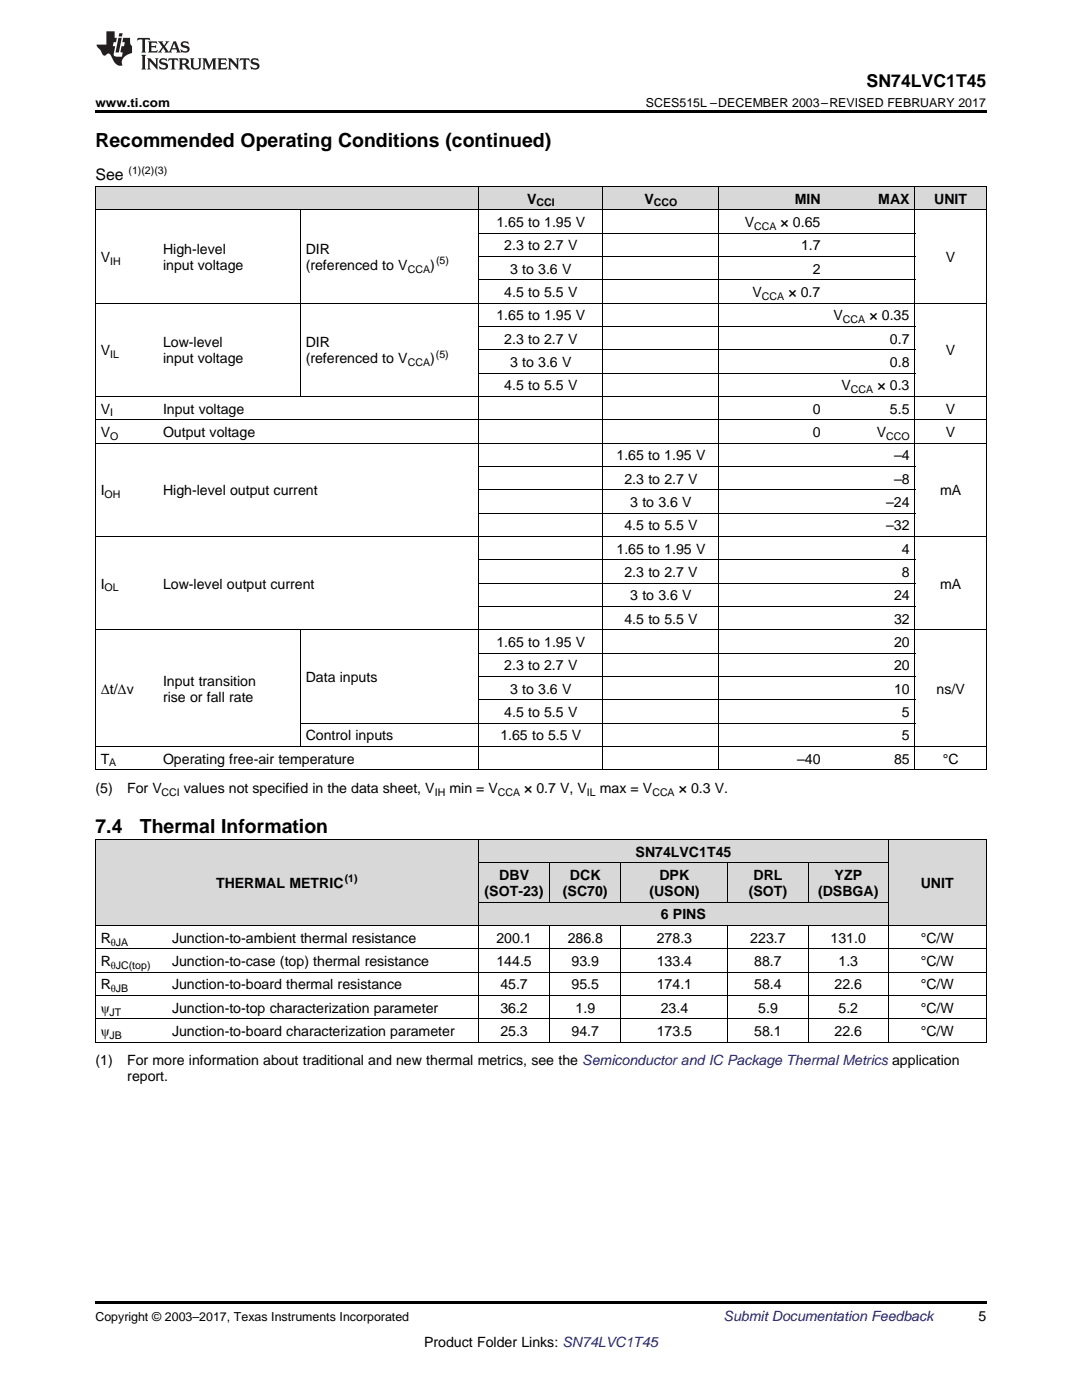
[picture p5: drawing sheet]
<svg xmlns="http://www.w3.org/2000/svg" width="216mm" height="279mm" viewBox="0 0 216 279" stroke-linecap="round" stroke-linejoin="round" font-family="sans-serif">
<defs><g id="words">
<g font-size="3.9">
<text x="19" y="29.3">Recommended Operating Conditions (continued)</text>
<text x="19" y="166.3">7.4</text>
<text x="27.9" y="166.3">Thermal Information</text>
</g>
<text font-size="3.5" x="172.9" y="17.3">SN74LVC1T45</text>
<text font-size="3.2" x="19" y="36">See</text>
<g font-size="2.8">
<text x="105.2" y="40.6">V</text>
<text x="128.6" y="40.6">V</text>
<text x="158.6" y="40.6">MIN</text>
<text x="175.3" y="40.6">MAX</text>
<text x="186.4" y="40.6">UNIT</text>
<text x="99.1" y="45.3">1.65 to 1.95 V</text>
<text x="148.6" y="45.3">V</text>
<text x="155.8" y="45.3">× 0.65</text>
<text x="20.1" y="52.3">V</text>
<text x="32.5" y="50.7">High-level</text>
<text x="32.5" y="53.9">input voltage</text>
<text x="61" y="50.7">DIR</text>
<text x="61" y="53.9">(referenced to V</text>
<text x="85.8" y="53.9">)</text>
<text x="100.6" y="50">2.3 to 2.7 V</text>
<text x="159.8" y="50">1.7</text>
<text x="188.7" y="52.3">V</text>
<text x="100.6" y="59.3">4.5 to 5.5 V</text>
<text x="101.8" y="54.6">3 to 3.6 V</text>
<text x="150.1" y="59.3">V</text>
<text x="157.3" y="59.3">× 0.7</text>
<text x="162.2" y="54.6">2</text>
<text x="99.1" y="63.9">1.65 to 1.95 V</text>
<text x="166.3" y="63.9">V</text>
<text x="173.5" y="63.9">× 0.35</text>
<text x="20.1" y="70.9">V</text>
<text x="32.5" y="69.3">Low-level</text>
<text x="61" y="69.3">DIR</text>
<text x="100.6" y="68.6">2.3 to 2.7 V</text>
<text x="177.6" y="68.6">0.7</text>
<text x="188.7" y="70.9">V</text>
<text x="32.5" y="72.5">input voltage</text>
<text x="61" y="72.5">(referenced to V</text>
<text x="85.8" y="72.5">)</text>
<text x="100.6" y="77.9">4.5 to 5.5 V</text>
<text x="101.8" y="73.2">3 to 3.6 V</text>
<text x="167.9" y="77.9">V</text>
<text x="175.1" y="77.9">× 0.3</text>
<text x="177.6" y="73.2">0.8</text>
<text x="20.1" y="82.5">V</text>
<text x="32.5" y="82.5">Input voltage</text>
<text x="162.2" y="82.5">0</text>
<text x="177.6" y="82.5">5.5</text>
<text x="188.7" y="82.5">V</text>
<text x="20.1" y="87.2">V</text>
<text x="32.5" y="87.2">Output voltage</text>
<text x="162.2" y="87.2">0</text>
<text x="174.9" y="87.2">V</text>
<text x="188.7" y="87.2">V</text>
<text x="123" y="91.9">1.65 to 1.95 V</text>
<text x="178.4" y="91.9">–4</text>
<text x="20.1" y="98.8">I</text>
<text x="32.5" y="98.8">High-level output current</text>
<text x="124.6" y="96.5">2.3 to 2.7 V</text>
<text x="125.8" y="101.2">3 to 3.6 V</text>
<text x="176.8" y="101.2">–24</text>
<text x="178.4" y="96.5">–8</text>
<text x="187.6" y="98.8">mA</text>
<text x="124.6" y="105.8">4.5 to 5.5 V</text>
<text x="176.8" y="105.8">–32</text>
<text x="123" y="110.5">1.65 to 1.95 V</text>
<text x="180" y="110.5">4</text>
<text x="20.1" y="117.5">I</text>
<text x="32.5" y="117.5">Low-level output current</text>
<text x="124.6" y="115.1">2.3 to 2.7 V</text>
<text x="125.8" y="119.8">3 to 3.6 V</text>
<text x="178.4" y="119.8">24</text>
<text x="180" y="115.1">8</text>
<text x="187.6" y="117.5">mA</text>
<text x="124.6" y="124.5">4.5 to 5.5 V</text>
<text x="178.4" y="124.5">32</text>
<text x="99.1" y="129.1">1.65 to 1.95 V</text>
<text x="178.4" y="129.1">20</text>
<text x="32.5" y="136.8">Input transition</text>
<text x="61" y="136.1">Data inputs</text>
<text x="100.6" y="133.8">2.3 to 2.7 V</text>
<text x="178.4" y="133.8">20</text>
<text x="20.1" y="138.4">Δt/Δv</text>
<text x="32.5" y="140">rise or fall rate</text>
<text x="100.6" y="143.1">4.5 to 5.5 V</text>
<text x="101.8" y="138.4">3 to 3.6 V</text>
<text x="178.4" y="138.4">10</text>
<text x="180" y="143.1">5</text>
<text x="186.9" y="138.4">ns/V</text>
<text x="61" y="147.7">Control inputs</text>
<text x="99.8" y="147.7">1.65 to 5.5 V</text>
<text x="180" y="147.7">5</text>
<text x="20.1" y="152.4">T</text>
<text x="32.5" y="152.4">Operating free-air temperature</text>
<text x="159.1" y="152.4">–40</text>
<text x="178.4" y="152.4">85</text>
<text x="188.1" y="152.4">°C</text>
<text x="19" y="158.3">(5)</text>
<text x="25.4" y="158.3">For V</text>
<text x="36.7" y="158.3">values not specified in the data sheet, V</text>
<text x="89.7" y="158.3">min = V</text>
<text x="104.6" y="158.3">× 0.7 V, V</text>
<text x="119.7" y="158.3">max = V</text>
<text x="135.4" y="158.3">× 0.3 V.</text>
<text x="126.8" y="171">SN74LVC1T45</text>
<text x="43.1" y="177.2">THERMAL METRIC</text>
<text x="96.7" y="178.8">(SOT-23)</text>
<text x="99.6" y="175.6">DBV</text>
<text x="112.3" y="178.8">(SC70)</text>
<text x="113.7" y="175.6">DCK</text>
<text x="129.6" y="178.8">(USON)</text>
<text x="131.6" y="175.6">DPK</text>
<text x="149.4" y="178.8">(SOT)</text>
<text x="150.4" y="175.6">DRL</text>
<text x="163.2" y="178.8">(DSBGA)</text>
<text x="166.5" y="175.6">YZP</text>
<text x="183.7" y="177.2">UNIT</text>
<text x="131.9" y="183.5">6 PINS</text>
<text x="20.1" y="188.1">R</text>
<text x="34.3" y="188.1">Junction-to-ambient thermal resistance</text>
<text x="99.1" y="188.1">200.1</text>
<text x="113.3" y="188.1">286.8</text>
<text x="131.1" y="188.1">278.3</text>
<text x="149.7" y="188.1">223.7</text>
<text x="165.7" y="188.1">131.0</text>
<text x="183.7" y="188.1">°C/W</text>
<text x="20.1" y="192.8">R</text>
<text x="20.1" y="197.4">R</text>
<text x="34.3" y="192.8">Junction-to-case (top) thermal resistance</text>
<text x="34.3" y="197.4">Junction-to-board thermal resistance</text>
<text x="99.1" y="192.8">144.5</text>
<text x="99.8" y="197.4">45.7</text>
<text x="114.1" y="192.8">93.9</text>
<text x="114.1" y="197.4">95.5</text>
<text x="131.1" y="192.8">133.4</text>
<text x="131.1" y="197.4">174.1</text>
<text x="150.5" y="192.8">88.7</text>
<text x="150.5" y="197.4">58.4</text>
<text x="166.5" y="197.4">22.6</text>
<text x="167.3" y="192.8">1.3</text>
<text x="183.7" y="192.8">°C/W</text>
<text x="183.7" y="197.4">°C/W</text>
<text x="20.1" y="202.1">ψ</text>
<text x="34.3" y="202.1">Junction-to-top characterization parameter</text>
<text x="99.8" y="202.1">36.2</text>
<text x="114.9" y="202.1">1.9</text>
<text x="131.8" y="202.1">23.4</text>
<text x="151.3" y="202.1">5.9</text>
<text x="167.3" y="202.1">5.2</text>
<text x="183.7" y="202.1">°C/W</text>
<text x="20.1" y="206.8">ψ</text>
<text x="34.3" y="206.8">Junction-to-board characterization parameter</text>
<text x="99.8" y="206.8">25.3</text>
<text x="114.1" y="206.8">94.7</text>
<text x="131.1" y="206.8">173.5</text>
<text x="150.5" y="206.8">58.1</text>
<text x="166.5" y="206.8">22.6</text>
<text x="183.7" y="206.8">°C/W</text>
<text x="19" y="212.6">(1)</text>
<text x="25.4" y="212.6">For more information about traditional and new thermal metrics, see the Semiconductor and IC Package Thermal Metrics application</text>
<text x="25.4" y="215.8">report.</text>
<text x="195.3" y="263.6">5</text>
<text x="84.6" y="268.9">Product Folder Links: SN74LVC1T45</text>
</g>
<text font-size="2.8" fill="#0000c8" x="144.4" y="263.6">Submit Documentation Feedback</text>
<g font-size="2.5">
<text x="19" y="21.4">www.ti.com</text>
<text x="128.9" y="21.4">SCES515L –DECEMBER 2003–REVISED FEBRUARY 2017</text>
<text x="19" y="263.6">Copyright © 2003–2017, Texas Instruments Incorporated</text>
</g>
<g font-size="2.1">
<text x="25.6" y="34.7">(1)(2)(3)</text>
<text x="107" y="41.2">CCI</text>
<text x="130.5" y="41.2">CCO</text>
<text x="150.5" y="45.9">CCA</text>
<text x="22" y="52.8">IH</text>
<text x="87" y="52.7">(5)</text>
<text x="81.4" y="54.4">CCA</text>
<text x="152" y="59.8">CCA</text>
<text x="168.2" y="64.5">CCA</text>
<text x="22" y="71.5">IL</text>
<text x="87" y="71.4">(5)</text>
<text x="81.4" y="73.1">CCA</text>
<text x="22" y="83.1">I</text>
<text x="169.8" y="78.5">CCA</text>
<text x="22" y="87.8">O</text>
<text x="176.8" y="87.8">CCO</text>
<text x="20.9" y="99.4">OH</text>
<text x="20.9" y="118">OL</text>
<text x="21.8" y="153">A</text>
<text x="32.2" y="158.8">CCI</text>
<text x="86.7" y="158.8">IH</text>
<text x="99.3" y="158.8">CCA</text>
<text x="117.1" y="158.8">IL</text>
<text x="130.2" y="158.8">CCA</text>
<text x="68.8" y="176.1">(1)</text>
<text x="22.1" y="188.7">θJA</text>
<text x="22.1" y="193.4">θJC(top)</text>
<text x="21.9" y="202.7">JT</text>
<text x="22.1" y="198">θJB</text>
<text x="21.9" y="207.3">JB</text>
</g>
</g></defs>
<g fill="#d8d8d8">
<path d="M19 167.6h14.3v17.1h-14.3z"/>
<path d="M33.3 167.6h62.2v17.1h-62.2z"/>
<path d="M177.3 167.6h19.5v17.1h-19.5z"/>
<path d="M95.5 180.1h14.2v4.6h-14.2z"/>
<path d="M109.7 180.1h14.2v4.6h-14.2z"/>
<path d="M123.9 180.1h21.4v4.6h-21.4z"/>
<path d="M145.3 180.1h16v4.6h-16z"/>
<path d="M161.3 180.1h16v4.6h-16z"/>
<path d="M95.5 172.3h14.2v7.8h-14.2z"/>
<path d="M109.7 172.3h14.2v7.8h-14.2z"/>
<path d="M123.9 172.3h21.4v7.8h-21.4z"/>
<path d="M145.3 172.3h16v7.8h-16z"/>
<path d="M161.3 172.3h16v7.8h-16z"/>
<path d="M95.5 167.6h14.2v4.7h-14.2z"/>
<path d="M109.7 167.6h14.2v4.7h-14.2z"/>
<path d="M123.9 167.6h21.4v4.7h-21.4z"/>
<path d="M145.3 167.6h16v4.7h-16z"/>
<path d="M161.3 167.6h16v4.7h-16z"/>
<path d="M19 37.3h12.5v4.6h-12.5z"/>
<path d="M31.5 37.3h28.4v4.6h-28.4z"/>
<path d="M59.9 37.3h35.6v4.6h-35.6z"/>
<path d="M95.5 37.3h24.9v4.6h-24.9z"/>
<path d="M120.4 37.3h23.1v4.6h-23.1z"/>
<path d="M143.5 37.3h21.3v4.6h-21.3z"/>
<path d="M164.8 37.3h17.8v4.6h-17.8z"/>
<path d="M182.6 37.3h14.2v4.6h-14.2z"/>
</g>
<path d="M19 22h177.8v.5h-177.8zM19 208h.2zM95.4 208h.1zM109.6 208h.1zM123.8 208h.1zM145.2 208h.1zM161.2 208h.1zM177.2 208h.1zM196.7 208h.1zM19 259.7h177.8v.5h-177.8z" fill="#000"/>
<g fill="none" stroke="#000" stroke-width=".2">
<path d="M19 37.2h177.8v116.5M19.1 37.2v116.5M95.4 37.2v116.5M120.3 37.2v116.5M143.5 37.2v116.5M182.5 37.2v116.5M19 41.9h177.8M59.9 41.9v37.3M95.5 55.8h87.1M95.5 51.2h87.1M95.5 46.5h87.1M19 79.1h177.8"/>
<path d="M19 60.5h177.8M95.5 74.5h87.1M95.5 69.8h87.1M95.5 65.1h87.1M19 88.4h177.8M19 83.8h177.8M95.5 97.7h87.1M95.5 93.1h87.1M19 107.1h177.8M95.5 116.4h87.1M95.5 111.7h87.1M95.5 102.4h87.1"/>
<path d="M19 125.7h177.8M59.9 125.7v23.3M95.5 139.6h87.1M95.5 135h87.1M95.5 130.3h87.1M95.5 121h87.1M19 153.6h177.8M19 149h177.8M59.9 144.3h122.7M19 167.6h177.8v40.4M19.1 167.6v40.4M95.4 167.6v40.4"/>
<path d="M95.5 172.2h81.8M109.7 172.2v7.9M123.9 172.2v7.9M145.2 172.2v7.9M161.2 172.2v7.9M177.2 167.6v40.4M19 198.7h177.8M19 194h177.8M19 189.4h177.8M19 184.7h177.8M95.5 180h81.8M109.7 184.7v23.3"/>
<path d="M123.9 184.7v23.3M145.2 184.7v23.3M161.2 184.7v23.3M19 208h177.8M19 203.3h177.8"/>
</g>
<g fill="#231f20">
<path d="M27.5 7.6l-.1 .5 .4-.2h.6v.1v2.1l-.2 .4h1l-.3-.4v-2.1l.1-.1h.5l.5 .2-.2-.5zM29.5 8.3l.2 .3v1.5l-.2 .4h1.8l.2-.6a1.04 1.04 0 0 1-1.3 .2v-.7h.6l.3 .2v-.6l-.3 .2h-.6v-.6l.8-.1 .4 .3-.2-.5zM31.5 8.3l.9 1.1-.9 1.1h.8l-.2-.2 .5-.7 .4 .7-.2 .2h1.5l-.1-.2 .1-.4h.9l.1 .4-.2 .2h1l-.3-.3-.7-1.9h-.5l-.9 2-.8-1 .9-1h-.8l.1 .3-.3 .5-.4-.6 .2-.2zM34.7 8.6l.4 1h-.7zM36.3 8.4a.63 .63 0 0 0-.2 .7 .63 .63 0 0 0 .6 .4l.6 .2 .1 .2a.75 .75 0 0 1-.7 .4 .75 .75 0 0 1-.6-.5l.1 .7 .1-.1a1.11 1.11 0 0 0 1.5-.6 1.13 1.13 0 0 0-1.2-.8l-.1-.4a1.04 1.04 0 0 1 1.2 .2l-.2-.5-.1 .1-.5-.2zM28.2 10.9l.2 .4v2.2l-.2 .4h1l-.3-.4v-2.2l.3-.4zM29.3 11.6l.3 .4v1.5l-.3 .4h.8l-.2-.4v-1.3l1.5 1.7v-1.9l.2-.4h-.7l.2 .4v.9l-1.1-1.3zM32 11.8a.62 .62 0 0 0-.2 .7 .62 .62 0 0 0 .6 .4l.6 .1 .1 .3a.76 .76 0 0 1-.7 .3 .76 .76 0 0 1-.6-.4l.1 .7 .1-.1a1.11 1.11 0 0 0 1.5-.6 1.13 1.13 0 0 0-1.2-.8l-.1-.4a1.04 1.04 0 0 1 1.2 .2l-.2-.6-.1 .1-.5-.1zM33.7 11.6l-.2 .6a.61 .61 0 0 1 .8-.3v1.6l-.2 .4h.9l-.2-.4v-1.6a.63 .63 0 0 1 .8 .3l-.2-.6zM35.6 11.6l.3 .4v1.5l-.3 .4h1l-.2-.2v-.8l.5 .2a.76 .76 0 0 0 1.2 .7l-1-1a.58 .58 0 0 0 .6-.5 .58 .58 0 0 0-.5-.6zM36.4 11.9h.1a.45 .45 0 0 1 .5 .1 .45 .45 0 0 1 .1 .5l-.7 .2zM37.9 11.6l.2 .2a2.17 2.17 0 0 0 .3 1.9 .99 .99 0 0 0 1.6-.6v-1.1l.2-.4h-.7l.2 .2a1.92 1.92 0 0 1-.2 1.8 .6 .6 0 0 1-.9-.5v-1.1l.2-.4zM40.4 11.6l.2 .4v1.5l-.2 .4h.7l-.2-.4v-1.4l.8 1.8 .8-1.8v1.4l-.2 .4h.9l-.2-.4v-1.5l.2-.4h-.8l-.6 1.5-.6-1.5zM43.4 11.6l.2 .4v1.5l-.2 .4h1.8l.2-.6a1.04 1.04 0 0 1-1.3 .1v-.6h.5l.4 .2v-.6l-.4 .2h-.5v-.7h.8l.3 .3-.1-.6zM45.5 11.6l.2 .4v1.5l-.2 .4h.7l-.2-.4v-1.3l1.5 1.7v-1.9l.2-.4h-.7l.2 .4v.9l-1.1-1.3zM47.9 11.6l-.1 .6a.61 .61 0 0 1 .8-.3v1.6l-.3 .4h1l-.3-.4 .1-1.6a.63 .63 0 0 1 .7 .3l-.1-.6zM50.2 11.8a.62 .62 0 0 0-.2 .7 .62 .62 0 0 0 .6 .4l.6 .1 .2 .3a.76 .76 0 0 1-.8 .3 .76 .76 0 0 1-.6-.4l.1 .7 .2-.1a1.11 1.11 0 0 0 1.5-.6 1.13 1.13 0 0 0-1.3-.8l-.1-.4a1.04 1.04 0 0 1 1.2 .2l-.1-.6-.2 .1-.5-.1z"/>
<path d="M21.2 6.3v2.6h-1.9l.1 .4 .7 .9a.91 .91 0 0 0 1 .8 .56 .56 0 0 1 .5-.3 .56 .56 0 0 1 .5 .3l.4 .8a1.53 1.53 0 0 0 1.9 1.2 1.54 1.54 0 0 1 1-2.1l.9-.3v-1.4a1.52 1.52 0 0 1-.3-1.6h-1.4l-.2 .8h.5l-.2 .8h-.4l-.2 1v.2l.4 .1-.2 .8a1.93 1.93 0 0 1-1.6-.3l.3-1.8h-.5l.2-.8h.4l.2-.8h-.4v-1.3zM23.6 7.6l-.6 2.9h.7l.6-2.9zM23.8 6.6l-.1 .7h.6l.2-.7z"/>
</g>
<use href="#words"/>
</svg>
